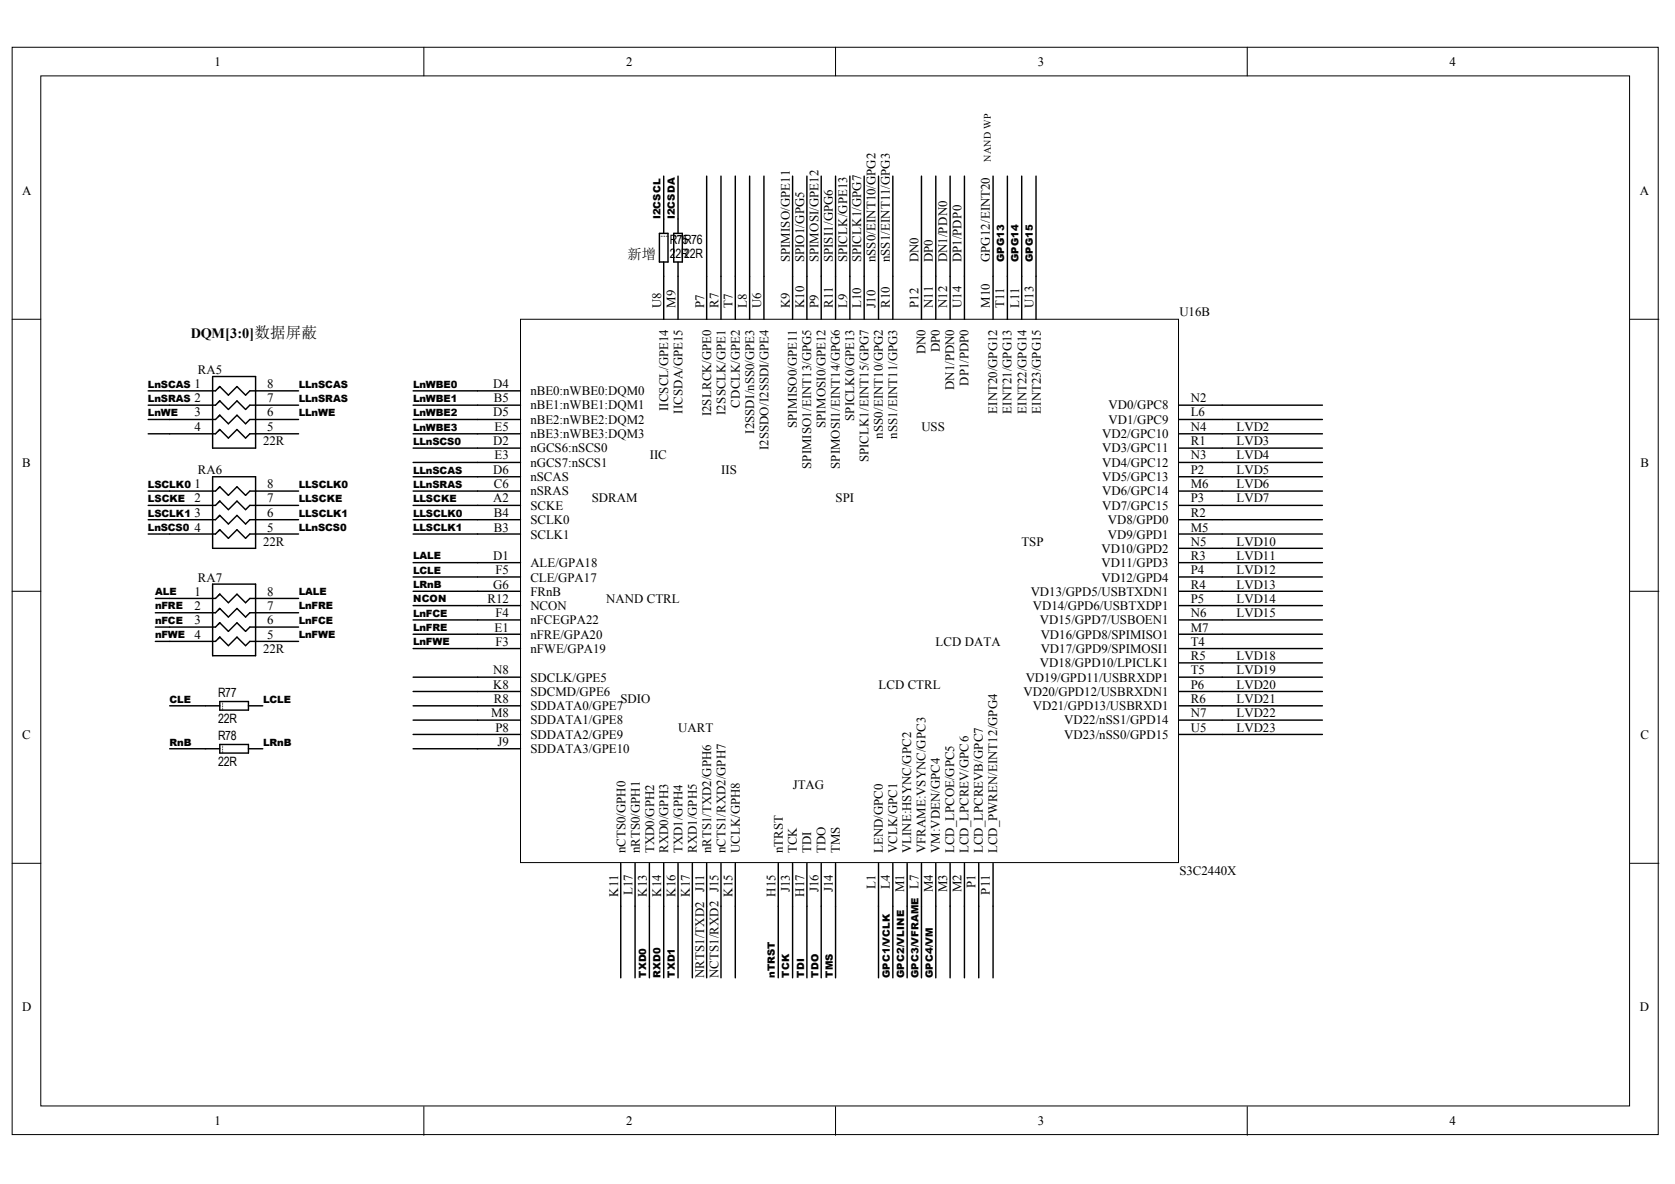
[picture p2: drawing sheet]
<svg xmlns="http://www.w3.org/2000/svg" width="297mm" height="210mm" viewBox="0 0 297 210" stroke-linecap="round" stroke-linejoin="round" font-family="sans-serif">
<defs><g id="words">
<g font-size="2.5">
<text x="111.3" y="46">新增</text>
<text x="33.8" y="59.9">DQM[3:0]数据屏蔽</text>
</g>
<g font-size="2.3">
<text x="38" y="11.6">1</text>
<text x="111" y="11.6">2</text>
<text x="184" y="11.6">3</text>
<text x="257.1" y="11.6">4</text>
<text x="3.9" y="34.6">A</text>
<text x="290.8" y="34.6">A</text>
<text x="118.8" y="43.2">R</text>
<text x="118.8" y="45.7">2</text>
<text x="119.8" y="45.7">2R22R</text>
<text x="120" y="43.2">7</text>
<text x="121" y="43.2">5R76</text>
<text x="140.1" y="46.5" transform="rotate(-90 140.1 46.5)">SPIMISO/GPE11</text>
<text x="142.6" y="46.5" transform="rotate(-90 142.6 46.5)">SPIO1/GPG5</text>
<text x="145.1" y="46.5" transform="rotate(-90 145.1 46.5)">SPIMOSI/GPE12</text>
<text x="147.7" y="46.5" transform="rotate(-90 147.7 46.5)">SPISI1/GPG6</text>
<text x="150.2" y="46.5" transform="rotate(-90 150.2 46.5)">SPICLK/GPE13</text>
<text x="152.7" y="46.5" transform="rotate(-90 152.7 46.5)">SPICLK1/GPG7</text>
<text x="155.3" y="46.5" transform="rotate(-90 155.3 46.5)">nSS0/EINT10/GPG2</text>
<text x="157.8" y="46.5" transform="rotate(-90 157.8 46.5)">nSS1/EINT11/GPG3</text>
<text x="162.9" y="46.5" transform="rotate(-90 162.9 46.5)">DN0</text>
<text x="165.4" y="46.5" transform="rotate(-90 165.4 46.5)">DP0</text>
<text x="168" y="46.5" transform="rotate(-90 168 46.5)">DN1/PDN0</text>
<text x="170.5" y="46.5" transform="rotate(-90 170.5 46.5)">DP1/PDP0</text>
<text x="175.6" y="46.5" transform="rotate(-90 175.6 46.5)">GPG12/EINT20</text>
<text x="117.2" y="54.6" transform="rotate(-90 117.2 54.6)">U8</text>
<text x="119.8" y="54.6" transform="rotate(-90 119.8 54.6)">M9</text>
<text x="124.9" y="54.6" transform="rotate(-90 124.9 54.6)">P7</text>
<text x="127.4" y="54.6" transform="rotate(-90 127.4 54.6)">R7</text>
<text x="129.9" y="54.6" transform="rotate(-90 129.9 54.6)">T7</text>
<text x="132.5" y="54.6" transform="rotate(-90 132.5 54.6)">L8</text>
<text x="135" y="54.6" transform="rotate(-90 135 54.6)">U6</text>
<text x="140.1" y="54.6" transform="rotate(-90 140.1 54.6)">K9</text>
<text x="142.6" y="54.6" transform="rotate(-90 142.6 54.6)">K10</text>
<text x="145.1" y="54.6" transform="rotate(-90 145.1 54.6)">P9</text>
<text x="147.7" y="54.6" transform="rotate(-90 147.7 54.6)">R11</text>
<text x="150.2" y="54.6" transform="rotate(-90 150.2 54.6)">L9</text>
<text x="152.7" y="54.6" transform="rotate(-90 152.7 54.6)">L10</text>
<text x="155.3" y="54.6" transform="rotate(-90 155.3 54.6)">J10</text>
<text x="157.8" y="54.6" transform="rotate(-90 157.8 54.6)">R10</text>
<text x="162.9" y="54.6" transform="rotate(-90 162.9 54.6)">P12</text>
<text x="165.4" y="54.6" transform="rotate(-90 165.4 54.6)">N11</text>
<text x="168" y="54.6" transform="rotate(-90 168 54.6)">N12</text>
<text x="170.5" y="54.6" transform="rotate(-90 170.5 54.6)">U14</text>
<text x="175.6" y="54.6" transform="rotate(-90 175.6 54.6)">M10</text>
<text x="178.1" y="54.6" transform="rotate(-90 178.1 54.6)">T11</text>
<text x="180.8" y="54.6" transform="rotate(-90 180.8 54.6)">L11</text>
<text x="183.3" y="54.6" transform="rotate(-90 183.3 54.6)">U13</text>
<text x="209.1" y="56.1">U16B</text>
<text x="164.1" y="62.8" transform="rotate(-90 164.1 62.8)">DN0</text>
<text x="166.7" y="62.4" transform="rotate(-90 166.7 62.4)">DP0</text>
<text x="34.5" y="68.8">1</text>
<text x="34.5" y="71.3">2</text>
<text x="35.1" y="66.2">RA5</text>
<text x="47.4" y="68.8">8</text>
<text x="47.4" y="71.3">7</text>
<text x="87.5" y="68.8">D4</text>
<text x="87.6" y="71.3">B5</text>
<text x="94.1" y="70">nBE0:nWBE0:DQM0</text>
<text x="169.2" y="69.2" transform="rotate(-90 169.2 69.2)">DN1/PDN0</text>
<text x="171.8" y="68.4" transform="rotate(-90 171.8 68.4)">DP1/PDP0</text>
<text x="211.2" y="71.3">N2</text>
<text x="34.5" y="73.8">3</text>
<text x="34.5" y="76.4">4</text>
<text x="47.4" y="73.8">6</text>
<text x="47.4" y="76.4">5</text>
<text x="87.5" y="73.8">D5</text>
<text x="87.7" y="76.4">E5</text>
<text x="94.1" y="72.6">nBE1:nWBE1:DQM1</text>
<text x="94.1" y="75.1">nBE2:nWBE2:DQM2</text>
<text x="94.1" y="77.6">nBE3:nWBE3:DQM3</text>
<text x="118.5" y="73" transform="rotate(-90 118.5 73)">IICSCL/GPE14</text>
<text x="121.1" y="73.3" transform="rotate(-90 121.1 73.3)">IICSDA/GPE15</text>
<text x="126.1" y="73.8" transform="rotate(-90 126.1 73.8)">I2SLRCK/GPE0</text>
<text x="128.7" y="73.6" transform="rotate(-90 128.7 73.6)">I2SSCLK/GPE1</text>
<text x="131.2" y="72.3" transform="rotate(-90 131.2 72.3)">CDCLK/GPE2</text>
<text x="133.7" y="76.9" transform="rotate(-90 133.7 76.9)">I2SSDI/nSS0/GPE3</text>
<text x="141.3" y="75.9" transform="rotate(-90 141.3 75.9)">SPIMISO0/GPE11</text>
<text x="146.4" y="75.9" transform="rotate(-90 146.4 75.9)">SPIMOSI0/GPE12</text>
<text x="151.5" y="74.7" transform="rotate(-90 151.5 74.7)">SPICLK0/GPE13</text>
<text x="156.5" y="77.8" transform="rotate(-90 156.5 77.8)">nSS0/EINT10/GPG2</text>
<text x="159.1" y="77.8" transform="rotate(-90 159.1 77.8)">nSS1/EINT11/GPG3</text>
<text x="163.4" y="76.4">USS</text>
<text x="176.8" y="73.5" transform="rotate(-90 176.8 73.5)">EINT20/GPG12</text>
<text x="179.4" y="73.5" transform="rotate(-90 179.4 73.5)">EINT21/GPG13</text>
<text x="182" y="73.5" transform="rotate(-90 182 73.5)">EINT22/GPG14</text>
<text x="184.6" y="73.5" transform="rotate(-90 184.6 73.5)">EINT23/GPG15</text>
<text x="195.5" y="77.6">VD2/GPC10</text>
<text x="196.6" y="75.1">VD1/GPC9</text>
<text x="196.6" y="72.6">VD0/GPC8</text>
<text x="211.2" y="76.4">N4</text>
<text x="211.2" y="73.8">L6</text>
<text x="219.3" y="76.4">LVD2</text>
<text x="3.9" y="82.7">B</text>
<text x="35.1" y="84">RA6</text>
<text x="46.6" y="78.9">22R</text>
<text x="87.5" y="78.9">D2</text>
<text x="87.5" y="84">D6</text>
<text x="87.7" y="81.4">E3</text>
<text x="94.1" y="80.2">nGCS6:nSCS0</text>
<text x="94.1" y="82.7">nGCS7:nSCS1</text>
<text x="115.2" y="81.4">IIC</text>
<text x="127.9" y="84">IIS</text>
<text x="136.3" y="79.8" transform="rotate(-90 136.3 79.8)">I2SSDO/I2SSDI/GPE4</text>
<text x="143.9" y="83.1" transform="rotate(-90 143.9 83.1)">SPIMISO1/EINT13/GPG5</text>
<text x="148.9" y="83.1" transform="rotate(-90 148.9 83.1)">SPIMOSI1/EINT14/GPG6</text>
<text x="154" y="81.9" transform="rotate(-90 154 81.9)">SPICLK1/EINT15/GPG7</text>
<text x="195.5" y="82.7">VD4/GPC12</text>
<text x="195.5" y="80.2">VD3/GPC11</text>
<text x="211.2" y="84">P2</text>
<text x="211.2" y="81.4">N3</text>
<text x="211.2" y="78.9">R1</text>
<text x="219.3" y="78.9">LVD3</text>
<text x="219.3" y="81.4">LVD4</text>
<text x="219.3" y="84">LVD5</text>
<text x="290.9" y="82.7">B</text>
<text x="34.5" y="86.5">1</text>
<text x="34.5" y="89">2</text>
<text x="47.4" y="86.5">8</text>
<text x="47.4" y="89">7</text>
<text x="87.5" y="89">A2</text>
<text x="87.6" y="86.5">C6</text>
<text x="94.1" y="85.2">nSCAS</text>
<text x="94.1" y="87.8">nSRAS</text>
<text x="105" y="89">SDRAM</text>
<text x="148.2" y="89">SPI</text>
<text x="195.5" y="87.8">VD6/GPC14</text>
<text x="195.5" y="85.2">VD5/GPC13</text>
<text x="211.2" y="89">P3</text>
<text x="211.2" y="86.5">M6</text>
<text x="219.3" y="86.5">LVD6</text>
<text x="219.3" y="89">LVD7</text>
<text x="34.5" y="91.7">3</text>
<text x="34.5" y="94.2">4</text>
<text x="47.4" y="91.7">6</text>
<text x="47.4" y="94.2">5</text>
<text x="87.6" y="91.7">B4</text>
<text x="87.6" y="94.2">B3</text>
<text x="94.1" y="90.4">SCKE</text>
<text x="94.1" y="93">SCLK0</text>
<text x="94.1" y="95.5">SCLK1</text>
<text x="195.5" y="90.4">VD7/GPC15</text>
<text x="196.5" y="95.5">VD9/GPD1</text>
<text x="196.5" y="93">VD8/GPD0</text>
<text x="211.2" y="94.2">M5</text>
<text x="211.2" y="91.7">R2</text>
<text x="46.6" y="96.8">22R</text>
<text x="87.5" y="99.3">D1</text>
<text x="87.8" y="101.8">F5</text>
<text x="94.1" y="100.6">ALE/GPA18</text>
<text x="181.1" y="96.8">TSP</text>
<text x="195.3" y="100.6">VD11/GPD3</text>
<text x="195.3" y="98">VD10/GPD2</text>
<text x="211.2" y="101.8">P4</text>
<text x="211.2" y="99.3">R3</text>
<text x="211.2" y="96.8">N5</text>
<text x="219.3" y="96.8">LVD10</text>
<text x="219.3" y="99.3">LVD11</text>
<text x="219.3" y="101.8">LVD12</text>
<text x="34.5" y="105.6">1</text>
<text x="35.1" y="103.1">RA7</text>
<text x="47.4" y="105.6">8</text>
<text x="86.4" y="106.9">R12</text>
<text x="87.5" y="104.4">G6</text>
<text x="94.1" y="103.1">CLE/GPA17</text>
<text x="94.1" y="105.6">FRnB</text>
<text x="107.5" y="106.9">NAND CTRL</text>
<text x="182.8" y="105.6">VD13/GPD5/USBTXDN1</text>
<text x="195.3" y="103.1">VD12/GPD4</text>
<text x="211.2" y="106.9">P5</text>
<text x="211.2" y="104.4">R4</text>
<text x="219.3" y="104.4">LVD13</text>
<text x="219.3" y="106.9">LVD14</text>
<text x="34.5" y="108.2">2</text>
<text x="34.5" y="110.7">3</text>
<text x="34.5" y="113.2">4</text>
<text x="47.4" y="108.2">7</text>
<text x="47.4" y="110.7">6</text>
<text x="47.4" y="113.2">5</text>
<text x="87.7" y="112">E1</text>
<text x="87.8" y="109.4">F4</text>
<text x="94.1" y="108.2">NCON</text>
<text x="94.1" y="110.7">nFCEGPA22</text>
<text x="94.1" y="113.2">nFRE/GPA20</text>
<text x="183.2" y="108.2">VD14/GPD6/USBTXDP1</text>
<text x="184.4" y="110.7">VD15/GPD7/USBOEN1</text>
<text x="184.6" y="113.2">VD16/GPD8/SPIMISO1</text>
<text x="211.2" y="112">M7</text>
<text x="211.2" y="109.4">N6</text>
<text x="219.3" y="109.4">LVD15</text>
<text x="46.6" y="115.8">22R</text>
<text x="87.5" y="119.6">N8</text>
<text x="87.8" y="114.5">F3</text>
<text x="94.1" y="115.8">nFWE/GPA19</text>
<text x="165.9" y="114.5">LCD DATA</text>
<text x="184.4" y="118.3">VD18/GPD10/LPICLK1</text>
<text x="184.6" y="115.8">VD17/GPD9/SPIMOSI1</text>
<text x="211.2" y="119.6">T5</text>
<text x="211.2" y="117">R5</text>
<text x="211.2" y="114.5">T4</text>
<text x="219.3" y="117">LVD18</text>
<text x="219.3" y="119.6">LVD19</text>
<text x="38.7" y="123.6">R77</text>
<text x="87.5" y="122.1">K8</text>
<text x="87.6" y="124.6">R8</text>
<text x="94.1" y="120.8">SDCLK/GPE5</text>
<text x="94.1" y="123.4">SDCMD/GPE6</text>
<text x="94.1" y="125.9">SDDATA0/GPE7</text>
<text x="110" y="124.6">SDIO</text>
<text x="155.8" y="122.1">LCD CTRL</text>
<text x="181.5" y="123.4">VD20/GPD12/USBRXDN1</text>
<text x="181.9" y="120.8">VD19/GPD11/USBRXDP1</text>
<text x="183.2" y="125.9">VD21/GPD13/USBRXD1</text>
<text x="211.2" y="124.6">R6</text>
<text x="211.2" y="122.1">P6</text>
<text x="219.3" y="122.1">LVD20</text>
<text x="219.3" y="124.6">LVD21</text>
<text x="3.9" y="131">C</text>
<text x="38.7" y="128.2">22R</text>
<text x="38.7" y="131.2">R78</text>
<text x="87.1" y="127.2">M8</text>
<text x="87.8" y="129.7">P8</text>
<text x="94.1" y="128.4">SDDATA1/GPE8</text>
<text x="94.1" y="131">SDDATA2/GPE9</text>
<text x="120.3" y="129.7">UART</text>
<text x="188.7" y="131">VD23/nSS0/GPD15</text>
<text x="188.7" y="128.4">VD22/nSS1/GPD14</text>
<text x="211.2" y="129.7">U5</text>
<text x="211.2" y="127.2">N7</text>
<text x="219.3" y="127.2">LVD22</text>
<text x="219.3" y="129.7">LVD23</text>
<text x="290.9" y="131">C</text>
<text x="38.7" y="135.8">22R</text>
<text x="88.2" y="132.2">J9</text>
<text x="94.1" y="133.5">SDDATA3/GPE10</text>
<text x="140.6" y="139.8">JTAG</text>
<text x="110.9" y="151.2" transform="rotate(-90 110.9 151.2)">nCTS0/GPH0</text>
<text x="113.4" y="151.2" transform="rotate(-90 113.4 151.2)">nRTS0/GPH1</text>
<text x="116" y="151.2" transform="rotate(-90 116 151.2)">TXD0/GPH2</text>
<text x="118.5" y="151.2" transform="rotate(-90 118.5 151.2)">RXD0/GPH3</text>
<text x="121.1" y="151.2" transform="rotate(-90 121.1 151.2)">TXD1/GPH4</text>
<text x="123.6" y="151.2" transform="rotate(-90 123.6 151.2)">RXD1/GPH5</text>
<text x="126.1" y="151.2" transform="rotate(-90 126.1 151.2)">nRTS1/TXD2/GPH6</text>
<text x="128.7" y="151.2" transform="rotate(-90 128.7 151.2)">nCTS1/RXD2/GPH7</text>
<text x="131.2" y="151.2" transform="rotate(-90 131.2 151.2)">UCLK/GPH8</text>
<text x="138.8" y="151.2" transform="rotate(-90 138.8 151.2)">nTRST</text>
<text x="141.3" y="151.2" transform="rotate(-90 141.3 151.2)">TCK</text>
<text x="143.9" y="151.2" transform="rotate(-90 143.9 151.2)">TDI</text>
<text x="146.4" y="151.2" transform="rotate(-90 146.4 151.2)">TDO</text>
<text x="148.9" y="151.2" transform="rotate(-90 148.9 151.2)">TMS</text>
<text x="156.5" y="151.2" transform="rotate(-90 156.5 151.2)">LEND/GPC0</text>
<text x="159.1" y="151.2" transform="rotate(-90 159.1 151.2)">VCLK/GPC1</text>
<text x="161.6" y="151.2" transform="rotate(-90 161.6 151.2)">VLINE:HSYNC/GPC2</text>
<text x="164.1" y="151.2" transform="rotate(-90 164.1 151.2)">VFRAME:VSYNC/GPC3</text>
<text x="166.7" y="151.2" transform="rotate(-90 166.7 151.2)">VM:VDEN/GPC4</text>
<text x="169.2" y="151.2" transform="rotate(-90 169.2 151.2)">LCD_LPCOE/GPC5</text>
<text x="171.8" y="151.2" transform="rotate(-90 171.8 151.2)">LCD_LPCREV/GPC6</text>
<text x="174.3" y="151.2" transform="rotate(-90 174.3 151.2)">LCD_LPCREVB/GPC7</text>
<text x="176.8" y="151.2" transform="rotate(-90 176.8 151.2)">LCD_PWREN/EINT12/GPG4</text>
<text x="209.1" y="155">S3C2440X</text>
<text x="109.6" y="159" transform="rotate(-90 109.6 159)">K11</text>
<text x="112.2" y="158.7" transform="rotate(-90 112.2 158.7)">L17</text>
<text x="114.7" y="159" transform="rotate(-90 114.7 159)">K13</text>
<text x="117.2" y="159" transform="rotate(-90 117.2 159)">K14</text>
<text x="119.8" y="159" transform="rotate(-90 119.8 159)">K16</text>
<text x="122.3" y="159" transform="rotate(-90 122.3 159)">K17</text>
<text x="124.9" y="158.2" transform="rotate(-90 124.9 158.2)">J11</text>
<text x="129.9" y="159" transform="rotate(-90 129.9 159)">K15</text>
<text x="137.5" y="159" transform="rotate(-90 137.5 159)">H15</text>
<text x="140.1" y="158.2" transform="rotate(-90 140.1 158.2)">J13</text>
<text x="142.6" y="159" transform="rotate(-90 142.6 159)">H17</text>
<text x="145.1" y="158.2" transform="rotate(-90 145.1 158.2)">J16</text>
<text x="147.7" y="158.2" transform="rotate(-90 147.7 158.2)">J14</text>
<text x="155.3" y="157.6" transform="rotate(-90 155.3 157.6)">L1</text>
<text x="157.8" y="157.6" transform="rotate(-90 157.8 157.6)">L4</text>
<text x="160.3" y="158.2" transform="rotate(-90 160.3 158.2)">M1</text>
<text x="162.9" y="157.6" transform="rotate(-90 162.9 157.6)">L7</text>
<text x="165.4" y="158.2" transform="rotate(-90 165.4 158.2)">M4</text>
<text x="168" y="158.2" transform="rotate(-90 168 158.2)">M3</text>
<text x="170.5" y="158.2" transform="rotate(-90 170.5 158.2)">M2</text>
<text x="173" y="157.4" transform="rotate(-90 173 157.4)">P1</text>
<text x="175.6" y="158.6" transform="rotate(-90 175.6 158.6)">P11</text>
<text x="124.9" y="173.4" transform="rotate(-90 124.9 173.4)">NRTS1/TXD2</text>
<text x="127.4" y="173.4" transform="rotate(-90 127.4 173.4)">NCTS1/RXD2 J15</text>
<text x="3.9" y="179.2">D</text>
<text x="290.8" y="179.2">D</text>
<text x="38" y="199.5">1</text>
<text x="111" y="199.5">2</text>
<text x="184" y="199.5">3</text>
<text x="257.1" y="199.5">4</text>
</g>
<g font-size="1.8">
<text x="175.7" y="28.7" transform="rotate(-90 175.7 28.7)">NAND WP</text>
<text x="117.1" y="38.9" transform="rotate(-90 117.1 38.9)">I2CSCL</text>
<text x="119.7" y="38.9" transform="rotate(-90 119.7 38.9)">I2CSDA</text>
<text x="178.1" y="46.5" transform="rotate(-90 178.1 46.5)">GPG13</text>
<text x="180.6" y="46.5" transform="rotate(-90 180.6 46.5)">GPG14</text>
<text x="183.2" y="46.5" transform="rotate(-90 183.2 46.5)">GPG15</text>
<text x="26.2" y="68.8">LnSCAS</text>
<text x="26.2" y="71.3">LnSRAS</text>
<text x="53" y="68.8">LLnSCAS</text>
<text x="53" y="71.3">LLnSRAS</text>
<text x="73.3" y="68.8">LnWBE0</text>
<text x="73.3" y="71.3">LnWBE1</text>
<text x="26.2" y="73.8">LnWE</text>
<text x="53" y="73.8">LLnWE</text>
<text x="73.3" y="73.8">LnWBE2</text>
<text x="73.3" y="76.4">LnWBE3</text>
<text x="73.3" y="78.9">LLnSCS0</text>
<text x="73.3" y="84">LLnSCAS</text>
<text x="26.2" y="86.5">LSCLK0</text>
<text x="26.2" y="89">LSCKE</text>
<text x="53" y="86.5">LLSCLK0</text>
<text x="53" y="89">LLSCKE</text>
<text x="73.3" y="86.5">LLnSRAS</text>
<text x="73.3" y="89">LLSCKE</text>
<text x="26.2" y="91.6">LSCLK1</text>
<text x="26.2" y="94.1">LnSCS0</text>
<text x="53" y="94.1">LLnSCS0</text>
<text x="53" y="91.6">LLSCLK1</text>
<text x="73.3" y="91.6">LLSCLK0</text>
<text x="73.3" y="94.1">LLSCLK1</text>
<text x="73.3" y="99.2">LALE</text>
<text x="73.3" y="101.7">LCLE</text>
<text x="27.5" y="105.5">ALE</text>
<text x="53" y="105.5">LALE</text>
<text x="73.3" y="104.2">LRnB</text>
<text x="73.3" y="106.8">NCON</text>
<text x="27.5" y="110.6">nFCE</text>
<text x="27.5" y="108">nFRE</text>
<text x="27.5" y="113.1">nFWE</text>
<text x="53" y="110.6">LnFCE</text>
<text x="53" y="108">LnFRE</text>
<text x="53" y="113.1">LnFWE</text>
<text x="73.3" y="109.3">LnFCE</text>
<text x="73.3" y="111.8">LnFRE</text>
<text x="73.3" y="114.4">LnFWE</text>
<text x="30" y="124.6">CLE</text>
<text x="46.6" y="124.6">LCLE</text>
<text x="30" y="132.2">RnB</text>
<text x="46.6" y="132.2">LRnB</text>
<text x="114.6" y="173.4" transform="rotate(-90 114.6 173.4)">TXD0</text>
<text x="117.1" y="173.4" transform="rotate(-90 117.1 173.4)">RXD0</text>
<text x="119.7" y="173.4" transform="rotate(-90 119.7 173.4)">TXD1</text>
<text x="137.4" y="173.4" transform="rotate(-90 137.4 173.4)">nTRST</text>
<text x="139.9" y="173.4" transform="rotate(-90 139.9 173.4)">TCK</text>
<text x="142.6" y="173.4" transform="rotate(-90 142.6 173.4)">TDI</text>
<text x="145.1" y="173.4" transform="rotate(-90 145.1 173.4)">TDO</text>
<text x="147.7" y="173.4" transform="rotate(-90 147.7 173.4)">TMS</text>
<text x="157.8" y="173.4" transform="rotate(-90 157.8 173.4)">GPC1/VCLK</text>
<text x="160.3" y="173.4" transform="rotate(-90 160.3 173.4)">GPC2/VLINE</text>
<text x="162.9" y="173.4" transform="rotate(-90 162.9 173.4)">GPC3/VFRAME</text>
<text x="165.4" y="173.4" transform="rotate(-90 165.4 173.4)">GPC4/VM</text>
</g>
</g></defs>
<g fill="#fff" stroke="#000" stroke-width=".18">
<path d="M2.2 8.4h291.9v192.7h-291.9z"/>
<path d="M7.2 13.5h281.8v182.6h-281.8z"/>
</g>
<path d="M75.2 8.4v5.1M148.2 8.4v5.1M221.2 8.4v5.1M2.2 56.6h5M289.1 56.6h5.1M2.2 104.8h5M289.1 104.8h5.1M2.2 153h5M289.1 153h5.1M75.2 196.2v5.1M148.2 196.2v5.1M221.2 196.2v5.1" fill="none" stroke="#000" stroke-width=".18"/>
<path d="M92.3 56.6h116.7v96.3h-116.7z" fill="#fff" stroke="#000" stroke-width=".18"/>
<g fill="none" stroke="#000" stroke-width=".25">
<path d="M117.7 31.2v10.2M120.2 31.2v10.2M125.3 31.2v25.4M127.9 31.2v25.4M130.4 31.2v25.4M132.9 31.2v25.4M135.5 31.2v25.4M140.6 31.2v25.4M143.1 31.2v25.4M145.6 31.2v25.4M148.2 31.2v25.4M150.7 31.2v25.4"/>
<path d="M153.3 31.2v25.4M155.8 31.2v25.4M158.3 31.2v25.4M163.4 31.2v25.4M165.9 31.2v25.4M168.5 31.2v25.4M171 31.2v25.4M176.1 31.2v25.4M178.6 31.2v25.4M181.2 31.2v25.4M183.7 31.2v25.4M116.9 41.4h1.6v5h-1.6z"/>
<path d="M117.7 46.4v10.2M119.5 41.4h1.5v5h-1.5zM120.2 46.4v10.2M26.3 69.3h11.9l.8-.8 1.5 1.6 1.5-1.6 1.5 1.6 .8-.8h8.6M26.3 71.8h11.9l.8-.7 1.5 1.5 1.5-1.5 1.5 1.5 .8-.8h8.6M26.3 74.4h11.9l.8-.8 1.5 1.5 1.5-1.5 1.5 1.5 .8-.7h8.6M26.3 76.9h11.9l.8-.8 1.5 1.6 1.5-1.6 1.5 1.6 .8-.8h8.6M37.7 66.8h7.6v12.6h-7.6zM73.3 69.3h19M73.3 71.8h19M73.3 74.4h19M73.3 76.9h19"/>
<path d="M73.3 79.4h19M209.1 71.8h25.4M209.1 74.4h25.4M209.1 76.9h25.4M209.1 79.4h25.4M26.3 87.1h11.9l.8-.8 1.5 1.5 1.5-1.5 1.5 1.5 .8-.7h8.6M26.3 89.6h11.9l.8-.8 1.5 1.6 1.5-1.6 1.5 1.6 .8-.8h8.6M26.3 92.1h11.9l.8-.7 1.5 1.5 1.5-1.5 1.5 1.5 .8-.8h8.6M26.3 94.7h11.9l.8-.8 1.5 1.5 1.5-1.5 1.5 1.5 .8-.7h8.6M37.7 84.5h7.6v12.7h-7.6zM73.3 82h19M73.3 84.5h19"/>
<path d="M73.3 87.1h19M73.3 89.6h19M73.3 92.1h19M73.3 94.7h19M73.3 99.7h19M209.1 82h25.4M209.1 84.5h25.4M209.1 87.1h25.4M209.1 89.6h25.4M209.1 92.1h25.4M209.1 94.7h25.4M209.1 99.7h25.4"/>
<path d="M209.1 97.2h25.4M27.5 106.1h10.7l.8-.8 1.5 1.6 1.5-1.6 1.5 1.6 .8-.8h8.6M27.5 108.6h10.7l.8-.7 1.5 1.5 1.5-1.5 1.5 1.5 .8-.8h8.6M27.5 111.2h10.7l.8-.8 1.5 1.5 1.5-1.5 1.5 1.5 .8-.7h8.6M27.5 113.7h10.7l.8-.8 1.5 1.6 1.5-1.6 1.5 1.6 .8-.8h8.6M37.7 103.6h7.6v12.6h-7.6zM73.3 102.3h19M73.3 104.8h19M73.3 107.4h19M73.3 109.9h19M73.3 112.4h19M73.3 115h19"/>
<path d="M209.1 102.3h25.4M209.1 104.8h25.4M209.1 107.4h25.4M209.1 109.9h25.4M209.1 112.4h25.4M209.1 115h25.4M209.1 117.5h25.4M30.1 125.1h8.9M30.1 132.7h8.9M39 124.4h5.1v1.5h-5.1zM39 132h5.1v1.5h-5.1zM44.1 125.1h2.5"/>
<path d="M44.1 132.7h2.5M73.3 120.1h19M73.3 122.6h19M73.3 125.1h19M73.3 127.7h19M73.3 130.2h19M73.3 132.7h19M209.1 120.1h25.4M209.1 122.6h25.4M209.1 125.1h25.4M209.1 127.7h25.4M209.1 130.2h25.4"/>
<path d="M110.1 153v20.4M112.6 153v20.4M115.2 153v20.4M117.7 153v20.4M120.2 153v20.4M122.8 153v20.4M125.3 153v20.4M127.9 153v20.4M130.4 153v20.4M138 153v20.4M140.6 153v20.4M143.1 153v20.4"/>
<path d="M145.6 153v20.4M148.2 153v20.4M155.8 153v20.4M158.3 153v20.4M160.9 153v20.4M163.4 153v20.4M165.9 153v20.4M168.5 153v20.4M171 153v20.4M173.6 153v20.4M176.1 153v20.4"/>
</g>
<path d="M118.5 41.9h-1.6M121 41.9h-1.5M39.5 124.4v1.5M39.5 132v1.5" fill="none" stroke="#000" stroke-width=".18" stroke-dasharray="0 .3"/>
<use href="#words"/>
</svg>
